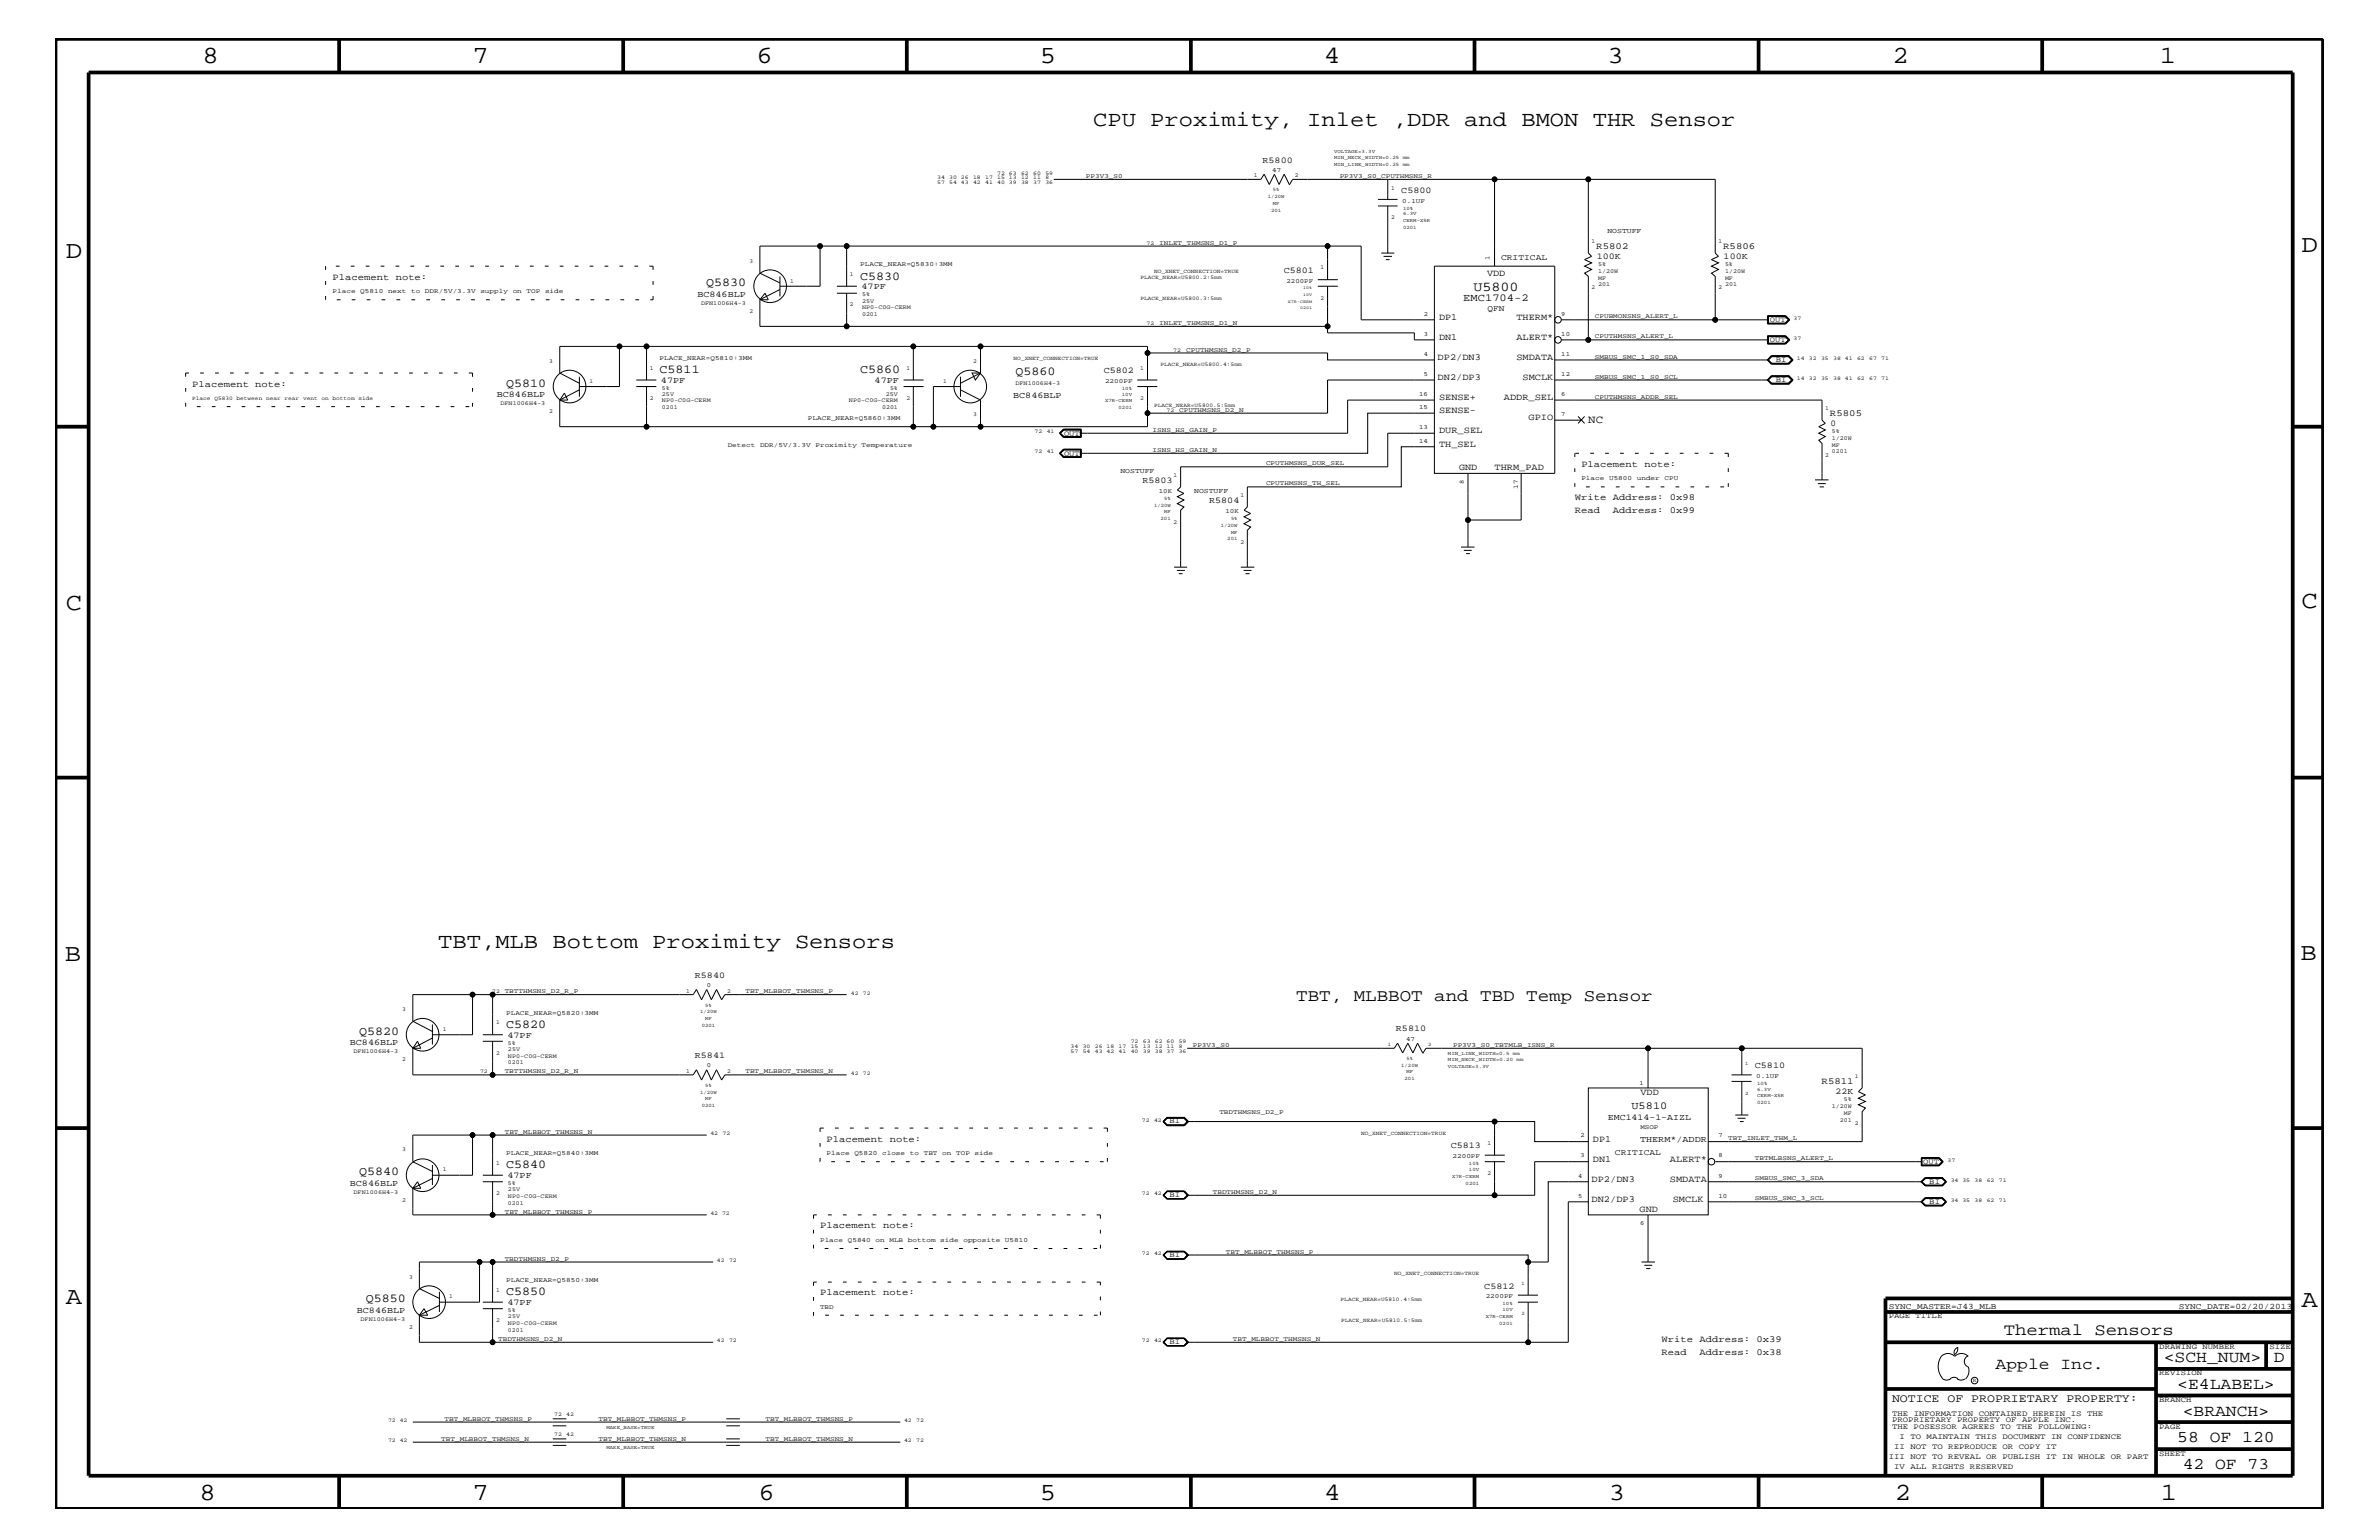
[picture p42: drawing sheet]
<svg xmlns="http://www.w3.org/2000/svg" width="432mm" height="279mm" viewBox="0 0 432 279" stroke-linecap="round" stroke-linejoin="round" font-family="sans-serif">
<defs><g id="words">
<g font-size="4.5">
<text x="36.7" y="11.5">8</text>
<text x="85.8" y="11.5">7</text>
<text x="137.3" y="11.5">6</text>
<text x="188.7" y="11.5">5</text>
<text x="240.3" y="11.5">4</text>
<text x="291.8" y="11.5">3</text>
<text x="343.5" y="11.5">2</text>
<text x="392" y="11.5">1</text>
<text x="11.9" y="46.8">D</text>
<text x="417.7" y="45.7">D</text>
<text x="11.9" y="110.6">C</text>
<text x="417.7" y="110.3">C</text>
<text x="11.8" y="174.3">B</text>
<text x="417.6" y="174.2">B</text>
<text x="11.9" y="236.7">A</text>
<text x="417.7" y="237.1">A</text>
<text x="36.2" y="272.1">8</text>
<text x="85.8" y="272.1">7</text>
<text x="137.7" y="272.1">6</text>
<text x="188.7" y="272.1">5</text>
<text x="240.4" y="272.1">4</text>
<text x="292" y="272.1">3</text>
<text x="343.9" y="272.1">2</text>
<text x="392.2" y="272.1">1</text>
</g>
<g font-size="3.9">
<text x="198.4" y="22.9">CPU Proximity, Inlet ,DDR and BMON THR Sensor</text>
<text x="79.5" y="172">TBT,MLB Bottom Proximity Sensors</text>
</g>
<text font-size="3.1" x="235.3" y="181.6">TBT, MLBBOT and TBD Temp Sensor</text>
<g font-size="3">
<text x="363.7" y="242.3">Thermal Sensors</text>
<text x="362.2" y="248.4">Apple Inc.</text>
<text x="392.7" y="247.1">&lt;SCH_NUM&gt;</text>
<text x="395.2" y="252">&lt;E4LABEL&gt;</text>
<text x="412.7" y="247.1">D</text>
<text x="396.2" y="256.8">&lt;BRANCH&gt;</text>
<text x="395.2" y="261.6">58 OF 120</text>
<text x="396.2" y="266.6">42 OF 73</text>
</g>
<text font-size="2.5" x="267.4" y="52.8">U5800</text>
<g font-size="2.2">
<text x="128.2" y="51.9">Q5830</text>
<text x="156.1" y="50.7">C5830</text>
<text x="91.9" y="70.1">Q5810</text>
<text x="119.7" y="67.7">C5811</text>
<text x="156.1" y="67.7">C5860</text>
<text x="184.3" y="68.1">Q5860</text>
<text x="65.2" y="187.7">Q5820</text>
<text x="91.9" y="186.5">C5820</text>
<text x="65.2" y="213.2">Q5840</text>
<text x="91.9" y="211.9">C5840</text>
<text x="66.4" y="236.2">Q5850</text>
<text x="91.9" y="235">C5850</text>
</g>
<text font-size="2.1" x="343.4" y="254.4">NOTICE OF PROPRIETARY PROPERTY:</text>
<text font-size="2" x="288.3" y="76.8">NC</text>
<g font-size="1.9">
<text x="265.6" y="54.6">EMC1704-2</text>
<text x="296.1" y="201.3">U5810</text>
</g>
<g font-size="1.7">
<text x="289.7" y="45.2">R5802</text>
<text x="312.8" y="45.2">R5806</text>
<text x="60.4" y="50.7">Placement note:</text>
<text x="269.9" y="50.2">VDD</text>
<text x="261.2" y="58">DP1</text>
<text x="275.3" y="58">THERM*</text>
<text x="260.9" y="65.3">DP2/DN3</text>
<text x="261.2" y="61.7">DN1</text>
<text x="275.3" y="61.7">ALERT*</text>
<text x="275.3" y="65.3">SMDATA</text>
<text x="34.9" y="70.1">Placement note:</text>
<text x="260.9" y="68.9">DN2/DP3</text>
<text x="276.4" y="68.9">SMCLK</text>
<text x="261.2" y="75">SENSE-</text>
<text x="261.2" y="72.6">SENSE+</text>
<text x="273" y="72.6">ADDR_SEL</text>
<text x="277.5" y="76.2">GPIO</text>
<text x="332.1" y="75.5">R5805</text>
<text x="261.2" y="78.6">DUR_SEL</text>
<text x="261.2" y="81.1">TH_SEL</text>
<text x="264.8" y="85.3">GND</text>
<text x="271.3" y="85.3">THRM_PAD</text>
<text x="287" y="84.7">Placement note:</text>
<text x="285.8" y="93.2">Read</text>
<text x="285.8" y="90.7">Write Address: 0x98</text>
<text x="292.7" y="93.2">Address: 0x99</text>
<text x="330.6" y="196.7">R5811</text>
<text x="297.8" y="198.7">VDD</text>
<text x="150" y="207.1">Placement note:</text>
<text x="289.1" y="207.1">DP1</text>
<text x="288.9" y="214.4">DP2/DN3</text>
<text x="289.1" y="210.8">DN1</text>
<text x="303.1" y="210.8">ALERT*</text>
<text x="303.1" y="214.4">SMDATA</text>
<text x="288.9" y="218">DN2/DP3</text>
<text x="297.6" y="219.8">GND</text>
<text x="303.6" y="218">SMCLK</text>
<text x="148.8" y="222.9">Placement note:</text>
<text x="148.8" y="235">Placement note:</text>
<text x="301.6" y="243.5">Write Address: 0x39</text>
<text x="301.6" y="245.9">Read</text>
<text x="308.5" y="245.9">Address: 0x38</text>
</g>
<g font-size="1.6">
<text x="229.2" y="29.5">R5800</text>
<text x="254.3" y="35">C5800</text>
<text x="289.8" y="47">100K</text>
<text x="312.8" y="47">100K</text>
<text x="126.6" y="53.9">BC846BLP</text>
<text x="156.4" y="52.5">47PF</text>
<text x="233" y="49.6">C5801</text>
<text x="120" y="69.5">47PF</text>
<text x="158.7" y="69.5">47PF</text>
<text x="200.3" y="67.7">C5802</text>
<text x="90.2" y="72.1">BC846BLP</text>
<text x="183.9" y="72.2">BC846BLP</text>
<text x="332.2" y="77.3">0</text>
<text x="207.3" y="87.6">R5803</text>
<text x="219.5" y="91.2">R5804</text>
<text x="126.1" y="177.4">R5840</text>
<text x="63.5" y="189.7">BC846BLP</text>
<text x="92.1" y="188.3">47PF</text>
<text x="126.1" y="192">R5841</text>
<text x="253.4" y="187.1">R5810</text>
<text x="318.5" y="193.7">C5810</text>
<text x="291.8" y="203.1">EMC1414-1-AIZL</text>
<text x="333.2" y="198.5">22K</text>
<text x="263.3" y="208.3">C5813</text>
<text x="297.7" y="207.1">THERM*/ADDR</text>
<text x="63.5" y="215.2">BC846BLP</text>
<text x="92.1" y="213.8">47PF</text>
<text x="269.4" y="233.8">C5812</text>
<text x="64.8" y="238.2">BC846BLP</text>
<text x="92.1" y="236.8">47PF</text>
</g>
<g font-size="1.5">
<text x="272.5" y="47.1">CRITICAL</text>
<text x="270" y="56.4">QFN</text>
<text x="293.1" y="209.6">CRITICAL</text>
<text x="342.8" y="237.4">SYNC_MASTER=J43_MLB</text>
<text x="395.5" y="237.4">SYNC_DATE=02/20/2013</text>
</g>
<g font-size="1.4">
<text x="321.2" y="58.4">OUT</text>
<text x="321.2" y="62">OUT</text>
<text x="322.3" y="65.6">BI</text>
<text x="322.3" y="69.3">BI</text>
<text x="193.1" y="79">OUT</text>
<text x="193.1" y="82.7">OUT</text>
<text x="212.3" y="203.8">BI</text>
<text x="349.1" y="211.1">OUT</text>
<text x="350.2" y="214.7">BI</text>
<text x="212.3" y="217.2">BI</text>
<text x="350.2" y="218.4">BI</text>
<text x="212.3" y="228.1">BI</text>
<text x="342.8" y="239.2">PAGE TITLE</text>
<text x="212.3" y="243.9">BI</text>
<text x="391.9" y="244.7">DRAWING NUMBER</text>
<text x="411.9" y="244.7">SIZE</text>
<text x="391.9" y="249.5">REVISION</text>
<text x="343.4" y="256.8">THE INFORMATION CONTAINED HEREIN IS THE</text>
<text x="391.9" y="254.4">BRANCH</text>
<text x="343.4" y="258">PROPRIETARY PROPERTY OF APPLE INC.</text>
<text x="343.4" y="259.3">THE POSESSOR AGREES TO THE FOLLOWING:</text>
<text x="343.8" y="262.9">II NOT TO REPRODUCE OR COPY IT</text>
<text x="344.8" y="261.1">I TO MAINTAIN THIS DOCUMENT IN CONFIDENCE</text>
<text x="391.9" y="259.3">PAGE</text>
<text x="342.8" y="264.7">III NOT TO REVEAL OR PUBLISH IT IN WHOLE OR PART</text>
<text x="343.8" y="266.6">IV ALL RIGHTS RESERVED</text>
<text x="391.9" y="264.1">SHEET</text>
</g>
<g font-size="1.3">
<text x="291.8" y="42.3">NOSTUFF</text>
<text x="203.4" y="85.9">NOSTUFF</text>
<text x="216.7" y="89.5">NOSTUFF</text>
</g>
<g font-size="1.2">
<text x="197.1" y="32.3">PP3V3_S0</text>
<text x="230.9" y="31.2">47</text>
<text x="243.2" y="32.3">PP3V3_S0_CPUTHMSNS_R</text>
<text x="254.5" y="36.8">0.1UF</text>
<text x="210.4" y="44.4">INLET_THMSNS_D1_P</text>
<text x="270.3" y="47.1" transform="rotate(-90 270.3 47.1)">1</text>
<text x="60.4" y="53.2">Place</text>
<text x="65.4" y="53.2">Q5810</text>
<text x="70.4" y="53.2">next</text>
<text x="74.6" y="53.2">to</text>
<text x="77.1" y="53.2">DDR/5V/3.3V supply</text>
<text x="93.1" y="53.2">on</text>
<text x="95.6" y="53.2">TOP</text>
<text x="98.9" y="53.2">side</text>
<text x="156.1" y="48.3">PLACE_NEAR=Q5830:3MM</text>
<text x="233.5" y="51.3">2200PF</text>
<text x="210.4" y="59">INLET_THMSNS_D1_N</text>
<text x="258.4" y="57.3">2</text>
<text x="283.4" y="57.3">9</text>
<text x="289.5" y="57.8">CPUBMONSNS_ALERT_L</text>
<text x="119.7" y="65.3">PLACE_NEAR=Q5810:3MM</text>
<text x="215.3" y="63.9">CPUTHMSNS_D2_P</text>
<text x="258.4" y="64.5">4</text>
<text x="258.4" y="60.9">3</text>
<text x="283.4" y="64.5">11</text>
<text x="283.4" y="60.9">10</text>
<text x="289.5" y="61.4">CPUTHMSNS_ALERT_L</text>
<text x="289.5" y="65.1">SMBUS_SMC_1_S0_SDA</text>
<text x="200.6" y="69.5">2200PF</text>
<text x="257.6" y="71.8">16</text>
<text x="258.4" y="68.2">5</text>
<text x="283.4" y="68.2">12</text>
<text x="283.4" y="71.8">6</text>
<text x="289.5" y="68.7">SMBUS_SMC_1_S0_SCL</text>
<text x="146.6" y="76.2">PLACE_NEAR=Q5860:3MM</text>
<text x="214" y="74.7">CPUTHMSNS_D2_N</text>
<text x="257.6" y="74.3">15</text>
<text x="257.6" y="77.9">13</text>
<text x="283.4" y="75.5">7</text>
<text x="289.5" y="72.3">CPUTHMSNS_ADDR_SEL</text>
<text x="132.1" y="81.1">Detect</text>
<text x="137.9" y="81.1">DDR/5V/3.3V Proximity</text>
<text x="156.4" y="81.1">Temperature</text>
<text x="209.2" y="82">ISNS_HS_GAIN_N</text>
<text x="209.2" y="78.3">ISNS_HS_GAIN_P</text>
<text x="257.6" y="80.3">14</text>
<text x="210.3" y="89.4">10K</text>
<text x="229.8" y="88.1">CPUTHMSNS_TH_SEL</text>
<text x="229.8" y="84.4">CPUTHMSNS_DUR_SEL</text>
<text x="265.7" y="87.8" transform="rotate(-90 265.7 87.8)">8</text>
<text x="275.5" y="88.7" transform="rotate(-90 275.5 88.7)">17</text>
<text x="287" y="87.1">Place</text>
<text x="292.1" y="87.1">U5800</text>
<text x="297.1" y="87.1">under</text>
<text x="302.1" y="87.1">CPU</text>
<text x="222.4" y="93.1">10K</text>
<text x="128.3" y="179.1">0</text>
<text x="91.6" y="180.2">TBTTHMSNS_D2_R_P</text>
<text x="91.9" y="184.1">PLACE_NEAR=Q5820:3MM</text>
<text x="135.3" y="180.2">TBT_MLBBOT_THMSNS_P</text>
<text x="216.5" y="189.9">PP3V3_S0</text>
<text x="255.2" y="188.8">47</text>
<text x="263.7" y="189.9">PP3V3_S0_TBTMLB_ISNS_R</text>
<text x="91.6" y="194.8">TBTTHMSNS_D2_R_N</text>
<text x="128.3" y="193.7">0</text>
<text x="135.3" y="194.8">TBT_MLBBOT_THMSNS_N</text>
<text x="297.6" y="196.8">1</text>
<text x="318.8" y="195.6">0.1UF</text>
<text x="221.3" y="202">TBDTHMSNS_D2_P</text>
<text x="91.6" y="205.7">TBT_MLBBOT_THMSNS_N</text>
<text x="91.9" y="209.6">PLACE_NEAR=Q5840:3MM</text>
<text x="150" y="209.6">Place</text>
<text x="155.1" y="209.6">Q5820</text>
<text x="160.1" y="209.6">close</text>
<text x="165.1" y="209.6">to</text>
<text x="167.7" y="209.6">TBT</text>
<text x="171" y="209.6">on</text>
<text x="173.5" y="209.6">TOP</text>
<text x="176.9" y="209.6">side</text>
<text x="286.9" y="206.4">2</text>
<text x="297.7" y="204.9">MSOP</text>
<text x="311.9" y="206.4">7</text>
<text x="313.7" y="206.9">TBT_INLET_THM_L</text>
<text x="263.7" y="210.2">2200PF</text>
<text x="286.4" y="213.6">4</text>
<text x="286.9" y="210">3</text>
<text x="311.9" y="213.6">9</text>
<text x="311.9" y="210">8</text>
<text x="318.5" y="214.2">SMBUS_SMC_3_SDA</text>
<text x="318.5" y="210.5">TBTMLBSNS_ALERT_L</text>
<text x="91.6" y="220.2">TBT_MLBBOT_THMSNS_P</text>
<text x="220.1" y="216.6">TBDTHMSNS_D2_N</text>
<text x="286.4" y="217.3">5</text>
<text x="311.9" y="217.3">10</text>
<text x="318.5" y="217.8">SMBUS_SMC_3_SCL</text>
<text x="148.8" y="225.3">Place</text>
<text x="153.9" y="225.3">Q5840</text>
<text x="158.9" y="225.3">on</text>
<text x="161.4" y="225.3">MLB</text>
<text x="164.8" y="225.3">bottom</text>
<text x="170.7" y="225.3">side</text>
<text x="174.9" y="225.3">opposite</text>
<text x="182.4" y="225.3">U5810</text>
<text x="222.5" y="227.5">TBT_MLBBOT_THMSNS_P</text>
<text x="297.7" y="222.3">6</text>
<text x="91.6" y="228.7">TBDTHMSNS_D2_P</text>
<text x="91.9" y="232.6">PLACE_NEAR=Q5850:3MM</text>
<text x="148.8" y="237.4">TBD</text>
<text x="269.7" y="235.6">2200PF</text>
<text x="90.4" y="243.3">TBDTHMSNS_D2_N</text>
<text x="223.8" y="243.3">TBT_MLBBOT_THMSNS_N</text>
<text x="80.7" y="257.8">TBT_MLBBOT_THMSNS_P</text>
<text x="108.6" y="257.8">TBT_MLBBOT_THMSNS_P</text>
<text x="138.9" y="257.8">TBT_MLBBOT_THMSNS_P</text>
<text x="80.1" y="261.4">TBT_MLBBOT_THMSNS_N</text>
<text x="108.6" y="261.4">TBT_MLBBOT_THMSNS_N</text>
<text x="138.9" y="261.4">TBT_MLBBOT_THMSNS_N</text>
</g>
<g font-size="1.1">
<text x="227.6" y="32.2">1</text>
<text x="235" y="32.2">2</text>
<text x="252.5" y="34.4">1</text>
<text x="252.5" y="39.8">2</text>
<text x="136.1" y="47.7">3</text>
<text x="288.9" y="44.1">1</text>
<text x="311.9" y="44.1">1</text>
<text x="143.4" y="51.3">1</text>
<text x="154.3" y="50.2">1</text>
<text x="156.5" y="53.8">5%</text>
<text x="239.7" y="48.9">1</text>
<text x="288.9" y="52.5">2</text>
<text x="290.1" y="50.7">MF</text>
<text x="290.1" y="49.6">1/20W</text>
<text x="290.1" y="51.9">201</text>
<text x="290.1" y="48.3">5%</text>
<text x="311.9" y="52.5">2</text>
<text x="313.1" y="50.7">MF</text>
<text x="313.1" y="49.6">1/20W</text>
<text x="313.1" y="51.9">201</text>
<text x="313.1" y="48.3">5%</text>
<text x="127.3" y="55.3">DFN1006H4-3</text>
<text x="136.1" y="56.8">2</text>
<text x="154.3" y="55.6">2</text>
<text x="156.5" y="54.9">25V</text>
<text x="156.5" y="56.1">NP0-C0G-CERM</text>
<text x="156.5" y="57.3">0201</text>
<text x="239.7" y="54.4">2</text>
<text x="99.7" y="65.9">3</text>
<text x="176.6" y="65.9">2</text>
<text x="107" y="69.5">1</text>
<text x="117.9" y="67.1">1</text>
<text x="120.1" y="71.8">25V</text>
<text x="120.1" y="70.7">5%</text>
<text x="160.8" y="71.8">25V</text>
<text x="161.5" y="70.7">5%</text>
<text x="164.5" y="67.1">1</text>
<text x="171.2" y="69.5">1</text>
<text x="184.3" y="69.8">DFN1006H4-3</text>
<text x="206.9" y="67.1">1</text>
<text x="90.8" y="73.5">DFN1006H4-3</text>
<text x="99.7" y="75">2</text>
<text x="117.9" y="72.6">2</text>
<text x="120.1" y="73">NP0-C0G-CERM</text>
<text x="120.1" y="74.3">0201</text>
<text x="154.1" y="73">NP0-C0G-CERM</text>
<text x="160.1" y="74.3">0201</text>
<text x="164.5" y="72.6">2</text>
<text x="176.6" y="75.6">3</text>
<text x="206.9" y="72.6">2</text>
<text x="331.3" y="74.4">1</text>
<text x="331.3" y="82.8">2</text>
<text x="332.5" y="81.1">MF</text>
<text x="332.5" y="79.9">1/20W</text>
<text x="332.5" y="82.2">0201</text>
<text x="332.5" y="78.6">5%</text>
<text x="213" y="86.5">1</text>
<text x="213" y="95">2</text>
<text x="225.1" y="90.1">1</text>
<text x="225.1" y="98.7">2</text>
<text x="73" y="183.5">3</text>
<text x="90.1" y="185.9">1</text>
<text x="124.5" y="180.1">1</text>
<text x="132" y="180.1">2</text>
<text x="64.2" y="191.1">DFN1006H4-3</text>
<text x="80.3" y="187.1">1</text>
<text x="90.1" y="191.4">2</text>
<text x="92.2" y="190.6">25V</text>
<text x="92.2" y="191.9">NP0-C0G-CERM</text>
<text x="92.2" y="189.5">5%</text>
<text x="73" y="192.6">2</text>
<text x="92.2" y="193.1">0201</text>
<text x="124.5" y="194.7">1</text>
<text x="132" y="194.7">2</text>
<text x="336.6" y="195.6">1</text>
<text x="332.5" y="201">1/20W</text>
<text x="333.9" y="203.5">201</text>
<text x="334.7" y="202.3">MF</text>
<text x="334.7" y="199.8">5%</text>
<text x="73" y="208.9">3</text>
<text x="270" y="207.7">1</text>
<text x="336.6" y="204.1">2</text>
<text x="80.3" y="212.5">1</text>
<text x="90.1" y="211.4">1</text>
<text x="92.2" y="215">5%</text>
<text x="270" y="213.2">2</text>
<text x="64.2" y="216.6">DFN1006H4-3</text>
<text x="73" y="218">2</text>
<text x="90.1" y="216.9">2</text>
<text x="92.2" y="216.1">25V</text>
<text x="92.2" y="217.3">NP0-C0G-CERM</text>
<text x="92.2" y="218.6">0201</text>
<text x="74.3" y="232">3</text>
<text x="65.4" y="239.6">DFN1006H4-3</text>
<text x="81.5" y="235.6">1</text>
<text x="90.1" y="239.9">2</text>
<text x="90.1" y="234.4">1</text>
<text x="92.2" y="239.1">25V</text>
<text x="92.2" y="238">5%</text>
<text x="74.3" y="241.1">2</text>
<text x="92.2" y="240.3">NP0-C0G-CERM</text>
<text x="92.2" y="241.6">0201</text>
</g>
<g font-size="1">
<text x="170.1" y="33.4">57</text>
<text x="170.1" y="32.5">34</text>
<text x="172.3" y="33.4">54 43</text>
<text x="172.3" y="32.5">30 26</text>
<text x="176.6" y="33.4">42</text>
<text x="176.6" y="32.5">18</text>
<text x="178.8" y="33.4">41</text>
<text x="178.8" y="32.5">17</text>
<text x="181" y="31.7">72 63</text>
<text x="181" y="32.5">15 13</text>
<text x="181" y="33.4">40 39</text>
<text x="185.3" y="31.7">62</text>
<text x="185.3" y="32.5">12</text>
<text x="185.3" y="33.4">38</text>
<text x="187.5" y="33.4">37</text>
<text x="187.5" y="31.7">60</text>
<text x="187.5" y="32.5">11</text>
<text x="189.7" y="31.7">59</text>
<text x="189.7" y="33.4">36</text>
<text x="189.7" y="32.5">8</text>
<text x="208.1" y="44.4">72</text>
<text x="207" y="50.6">PLACE_NEAR=U5800.2:5mm</text>
<text x="209.5" y="49.6">NO_XNET_CONNECTION=TRUE</text>
<text x="207" y="54.4">PLACE_NEAR=U5800.3:5mm</text>
<text x="208.1" y="59">72</text>
<text x="325.5" y="58">37</text>
<text x="184" y="65.3">NO_XNET_CONNECTION=TRUE</text>
<text x="212.9" y="63.9">72</text>
<text x="325.5" y="61.7">37</text>
<text x="326.1" y="65.3">14</text>
<text x="328.3" y="65.3">32</text>
<text x="330.5" y="65.3">35</text>
<text x="332.7" y="65.3">38 41</text>
<text x="337.1" y="65.3">62</text>
<text x="339.3" y="65.3">67</text>
<text x="341.5" y="65.3">71</text>
<text x="210.7" y="66.3">PLACE_NEAR=U5800.4:5mm</text>
<text x="326.1" y="68.9">14</text>
<text x="328.3" y="68.9">32</text>
<text x="330.5" y="68.9">35</text>
<text x="332.7" y="68.9">38 41</text>
<text x="337.1" y="68.9">62</text>
<text x="339.3" y="68.9">67</text>
<text x="341.5" y="68.9">71</text>
<text x="34.9" y="72.6">Place Q5830 between near rear vent on bottom side</text>
<text x="209.5" y="73.8">PLACE_NEAR=U5800.5:5mm</text>
<text x="211.8" y="74.7">72</text>
<text x="187.8" y="78.6">72</text>
<text x="187.8" y="82.2">72</text>
<text x="190" y="78.6">41</text>
<text x="190" y="82.2">41</text>
<text x="89.3" y="180.2">72</text>
<text x="154.4" y="180.5">42</text>
<text x="156.6" y="180.5">72</text>
<text x="194.3" y="190.2">34</text>
<text x="194.3" y="191">57</text>
<text x="196.5" y="190.2">30</text>
<text x="196.5" y="191">54</text>
<text x="198.7" y="190.2">26 18</text>
<text x="198.7" y="191">43 42</text>
<text x="203" y="190.2">17</text>
<text x="203" y="191">41</text>
<text x="205.2" y="190.2">15</text>
<text x="205.2" y="191">40</text>
<text x="205.2" y="189.3">72</text>
<text x="207.4" y="190.2">13</text>
<text x="207.4" y="191">39</text>
<text x="207.4" y="189.3">63</text>
<text x="209.6" y="190.2">12 11</text>
<text x="209.6" y="191">38 37</text>
<text x="209.6" y="189.3">62 60</text>
<text x="214" y="190.2">8</text>
<text x="214" y="191">36</text>
<text x="214" y="189.3">59</text>
<text x="87.1" y="194.8">72</text>
<text x="154.4" y="195">42</text>
<text x="156.6" y="195">72</text>
<text x="207.3" y="203.5">72</text>
<text x="209.5" y="203.5">42</text>
<text x="128.9" y="205.9">42</text>
<text x="131.1" y="205.9">72</text>
<text x="247.1" y="205.9">NO_XNET_CONNECTION=TRUE</text>
<text x="353.5" y="210.8">37</text>
<text x="354.1" y="214.4">34 35</text>
<text x="358.4" y="214.4">38</text>
<text x="360.6" y="214.4">62</text>
<text x="362.8" y="214.4">71</text>
<text x="128.9" y="220.4">42 72</text>
<text x="207.3" y="216.9">72</text>
<text x="209.5" y="216.9">42</text>
<text x="354.1" y="218">34 35</text>
<text x="358.4" y="218">38</text>
<text x="360.6" y="218">62</text>
<text x="362.8" y="218">71</text>
<text x="207.3" y="227.7">72</text>
<text x="209.5" y="227.7">42</text>
<text x="130.1" y="229">42</text>
<text x="132.3" y="229">72</text>
<text x="253.1" y="231.3">NO_XNET_CONNECTION=TRUE</text>
<text x="243.3" y="236">PLACE_NEAR=U5810.4:5mm</text>
<text x="243.4" y="239.9">PLACE_NEAR=U5810.5:5mm</text>
<text x="130.1" y="243.5">42</text>
<text x="132.3" y="243.5">72</text>
<text x="207.3" y="243.5">72</text>
<text x="209.5" y="243.5">42</text>
<text x="358.1" y="250.7">R</text>
<text x="100.6" y="256.9">72</text>
<text x="102.8" y="256.9">42</text>
<text x="70.4" y="261.6">72 42</text>
<text x="70.4" y="258">72 42</text>
<text x="100.6" y="260.5">72</text>
<text x="102.8" y="260.5">42</text>
<text x="164.1" y="261.6">42</text>
<text x="164.1" y="258">42</text>
<text x="166.3" y="261.6">72</text>
<text x="166.3" y="258">72</text>
</g>
<g font-size=".9">
<text x="242.1" y="27.7">VOLTAGE=3.3V</text>
<text x="242.1" y="28.9">MIN_NECK_WIDTH=0.25 mm</text>
<text x="230.1" y="35.9">1/20W</text>
<text x="231.1" y="34.7">5%</text>
<text x="242.1" y="30.2">MIN_LINE_WIDTH=0.25 mm</text>
<text x="230.7" y="38.4">201</text>
<text x="231.1" y="37.2">MF</text>
<text x="254.7" y="38">10%</text>
<text x="254.7" y="39.1">6.3V</text>
<text x="254.7" y="40.3">CERM-X5R</text>
<text x="254.7" y="41.5">0201</text>
<text x="203.6" y="70.7">10%</text>
<text x="203.6" y="71.8">10V</text>
<text x="200.6" y="73">X7R-CERM</text>
<text x="203" y="74.3">0201</text>
<text x="209.5" y="92">1/20W</text>
<text x="210.7" y="94.3">201</text>
<text x="211.3" y="93.2">MF</text>
<text x="211.3" y="90.7">5%</text>
<text x="221.6" y="95.6">1/20W</text>
<text x="223.4" y="94.3">5%</text>
<text x="222.8" y="98">201</text>
<text x="223.4" y="96.8">MF</text>
<text x="127.1" y="183.8">1/20W</text>
<text x="128" y="185">MF</text>
<text x="128" y="182.7">5%</text>
<text x="127.4" y="186.3">0201</text>
<text x="251.9" y="189.8">1</text>
<text x="259.2" y="189.8">2</text>
<text x="262.8" y="191.4">MIN_LINE_WIDTH=0.5 mm</text>
<text x="128" y="197.2">5%</text>
<text x="254.3" y="193.6">1/20W</text>
<text x="254.9" y="195.9">201</text>
<text x="255.3" y="194.8">MF</text>
<text x="255.3" y="192.3">5%</text>
<text x="262.8" y="192.6">MIN_NECK_WIDTH=0.20 mm</text>
<text x="262.8" y="193.7">VOLTAGE=3.3V</text>
<text x="316.7" y="193.2">1</text>
<text x="318.9" y="196.8">10%</text>
<text x="318.9" y="197.9">6.3V</text>
<text x="127.1" y="198.4">1/20W</text>
<text x="127.4" y="200.9">0201</text>
<text x="128" y="199.6">MF</text>
<text x="316.7" y="198.7">2</text>
<text x="318.9" y="200.3">0201</text>
<text x="318.9" y="199.1">CERM-X5R</text>
<text x="263.6" y="213.6">X7R-CERM</text>
<text x="266" y="214.9">0201</text>
<text x="266.6" y="211.4">10%</text>
<text x="266.6" y="212.5">10V</text>
<text x="276.2" y="233.2">1</text>
<text x="269.7" y="239.1">X7R-CERM</text>
<text x="272.7" y="236.8">10%</text>
<text x="272.7" y="237.9">10V</text>
<text x="276.2" y="238.6">2</text>
<text x="272.1" y="240.3">0201</text>
<text x="110.1" y="262.9">MAKE_BASE=TRUE</text>
<text x="110.1" y="259.3">MAKE_BASE=TRUE</text>
</g>
<g font-size=".8">
<text x="236.6" y="52.5">10%</text>
<text x="236.6" y="53.6">10V</text>
<text x="233.8" y="54.9">X7R-CERM</text>
<text x="236" y="56.1">0201</text>
</g>
</g></defs>
<g fill="none" stroke="#000" stroke-width=".18">
<path d="M191.3 32.5h37.6l.5-.9 1 1.9 .9-1.9 .9 1.9 .9-1.9 .9 1.9M250.1 37.4h3.6M250.1 36.2h3.6M251.9 32.5v3.7M251.9 37.4v8.5M271.3 32.5h-36.7l-.6 1.1M288.3 32.5v13.4l.6 .6-1.3 .6 1.3 .6-1.3 .6 1.3 .6-1.3 .7 .7 .6v11.5h32.7M288.3 32.5h23v13.4l.6 .6-1.3 .6 1.3 .6-1.3 .6 1.3 .6-1.3 .7 .7 .6v7.8h9.7M288.3 32.5h-17v15.8M141.6 52.5l-3.7 1.9h1.5l-.5-1.2-1 1.2v4.8h15.8M141.6 51.3l-3.7-1.7v-5h10.9v7.3h-7.2M141.6 50.2v3.6"/>
<path d="M148.8 44.6h4.9M151.9 51.9h3.6M151.9 53.2h3.6M153.7 53.2v6h87.3M239.2 51.9h3.6M239.2 50.7h3.6M241 50.7v-6.1h-87.3v7.3M241 44.6h6.1v13.4h13.3M241 51.9v8.5h15.7v1.3h3.7M250.7 45.9h2.4M251.1 46.5h1.5M251.5 47.1h.7"/>
<path d="M260.4 48.3h21.8v37.6h-21.8zM283.4 58h27.9M320.8 57.3h3.3l.8 .7-.8 .8h-3.3zM321 57.4h3l.6 .6-.6 .6h-3M321 57.3v1.4M324 57.3h-3.1v1.4h3.1M324 57.3l.8 .7-.8 .7M324 57.3l.7 .7-.7 .7M105.2 70.7l-3.6 1.9h1.4l-.6-1.3-.8 1.3v4.8h15.7M105.2 68.4v3.6M112.4 62.9h-10.8v4.8l3.6 1.8M115.5 70.1h3.6"/>
<path d="M115.5 68.9h3.6M117.3 62.9h-4.9v7.2h-7.2M117.3 70.1v7.3h48.5v-7.3M164 70.1h3.6M164 68.9h3.6M165.8 62.9h-48.5v6M165.8 77.4h3.6M174.3 70.1h-4.9v7.3h8.6v-4.8l-3.7-1.9M174.3 68.4v3.6M178 62.9v4.8l-1 1.2-.6-1.2h1.6l-3.7 1.8M178 62.9h30.3v1.1h32.7v1.3h19.4M178 62.9h-12.2v6"/>
<path d="M192.3 78.6l.7-.8h3.3v1.6h-3.3zM193 79.4l-.6-.8 .6-.7h3.2v1.5M193.1 78l-.7 .6 .7 .6h3v-1.2M196.2 78h-3.2l-.6 .6 .6 .7h3.2M206.4 70.1h3.7M206.4 68.9h3.7M208.3 64v4.9M208.3 70.1v7.3h-30.3M260.4 78.6h-8.5v6.1h-37.6v3.6l-.6 .6 1.2 .6-1.2 .6 1.2 .6-1.2 .7 1.2 .6-.6 .6v10.3M260.4 75h-12.2v7.2h-52.1M260.4 72.6h-15.8v6h-48.5M260.4 68.9h-19.4v6.1h-32.7"/>
<path d="M282.2 72.6h48.5v3.6l.6 .6-1.2 .6 1.2 .6-1.2 .6 1.2 .6-1.2 .7 .6 .6v6.6M282.2 68.9h38.8M282.2 65.3h38.8M282.2 76.2h4.8M283.4 61.7h4.9M286.4 75.6l1.2 1.2M287.6 75.6l-1.2 1.2M320.8 65.3l.8-.8h3.1l.7 .8-.7 .7h-3.1zM320.8 68.9l.8-.7h3.1l.7 .7-.7 .7h-3.1zM320.8 60.9h3.3l.8 .8-.8 .7h-3.3zM320.9 65.3l.7-.7h3l.7 .7-.7 .7h-3zM320.9 68.9l.7-.6h3l.7 .6-.7 .6h-3z"/>
<path d="M321 68.9l.6-.5h3l.6 .5-.6 .6h-3zM321 61v1.3M321 61.1h3l.6 .6-.6 .6h-3M321.5 64.5h3.2l.8 .8-.8 .8h-3.2l-.7-.8zM321.5 68.2h3.2l.8 .7-.8 .8h-3.2l-.7-.8zM321.6 64.7h3l.6 .6-.6 .6h-3l-.6-.6zM324 61h-3.1v1.3h3.1M324 61l.8 .7-.8 .6M324 61l.7 .7-.7 .6M192.3 82.2l.7-.7h3.3v1.5h-3.3zM192.4 82.2l.7-.6h3v1.2h-3zM193 81.6h3.2v1.4"/>
<path d="M193 81.6l-.6 .6 .6 .8M193 81.6l-.6 .6 .6 .7h3.2M260.4 81.1h-6.1v7.2h-27.9v3.7l-.6 .6 1.2 .6-1.2 .6 1.2 .5-1.2 .7 1.2 .6-.6 .6v6.7M265.2 99.3h2.4M265.7 99.9h1.4M266.4 85.9v13.4M276.1 85.9v8.4h-9.7M329.4 87.1h2.5M329.9 87.7h1.5M330.3 88.3h.7M213.1 102.9h2.4M213.6 103.5h1.5"/>
<path d="M214 104.1h.6M225.2 102.9h2.5M225.7 103.5h1.5M226.1 104.1h.7M266.1 100.4h.7M78.5 188.3l-3.6 1.9h1.5l-.6-1.3-.9 1.3v4.8h14.5M78.5 185.9v3.6M85.8 180.5h-10.9v4.8l3.6 1.8M87.6 187.7h3.7M87.6 188.9h3.7M89.4 188.9v6.1h36.4l.6-.9 .9 1.8 1-1.8 .8 1.8 .9-1.8 1 1.8 .6-.9h22.1M89.4 180.5h-3.6v7.2h-7.3"/>
<path d="M153.7 180.5h-22.1l-.6 .9-1-1.9-.9 1.9-.8-1.9-1 1.9-.9-1.9-.6 1h-36.4v7.2M215.5 190.2h37.6l.6-.9 .9 1.7 .9-1.7 1 1.7 .8-1.7 .9 1.7M288.3 197.4h21.7v23h-21.7zM299.1 190.2h-40.3l-.6 .9M314.3 195h3.6M314.3 196.2h3.6M316.1 190.2h21.9v7.2l-.7 .7 1.3 .6-1.3 .5 1.3 .6-1.3 .6 1.3 .6-.6 .7v5.4h-28M316.1 190.2h-17v7.2M316.1 190.2v4.8M316.1 196.2v6.1M78.5 213.8l-3.6 1.8h1.5l-.6-1.2-.9 1.2v4.8h14.5M78.5 211.4v3.6"/>
<path d="M85.8 205.9h-10.9v4.9l3.6 1.7M87.6 213.2h3.7M87.6 214.4h3.7M89.4 205.9h-3.6v7.3h-7.3M89.4 214.4v6h38.9M128.3 205.9h-38.9v7.3M211.2 216.9l.6 .6h3.2M211.8 216.2h3.1l.6 .7-.6 .6h-3.1l-.6-.6zM211.8 216.2h3.2l.6 .7-.6 .6h-3.2l-.6-.6zM211.8 202.9h3.1l.6 .6-.6 .6h-3.1l-.6-.6zM211.8 202.7h3.2l.7 .8-.7 .7h-3.2l-.7-.7zM215 216.1h-3.2l-.6 .8"/>
<path d="M215 216.1h-3.2l-.7 .8 .7 .6h3.2M215 216.1l.7 .8-.7 .6M215 216.1l.6 .8-.6 .6M215 202.8h-3.2l-.6 .7 .6 .7h3.2M215 202.8l.6 .7-.6 .7M215.5 203.5h55.8v6.1M269.5 210.8h3.6M269.5 209.6h3.6M271.3 203.5h7.3v3.6h9.7M271.3 210.8v6.1M288.3 214.4h-7.3v14.6h-3.6v-1.3h-61.9M288.3 218h-3.7v25.5h-7.2"/>
<path d="M288.3 210.8h-9.7v6.1h-63.1M310 214.4h38.8M310 218h38.8M311.3 210.8h37.5M315 202.3h2.3M315.4 202.9h1.4M315.8 203.5h.7M348.7 210h3.3l.7 .8-.7 .7h-3.3zM348.7 211.4h3.3M348.7 210.1h3.3M348.8 214.4l.7-.6h3l.6 .6-.6 .6h-3zM348.8 218l.7-.5h3l.6 .5-.6 .6h-3z"/>
<path d="M348.8 210.2h3.1l.6 .6-.6 .6h-3.1M348.8 210.1v1.3M349.4 213.7h3.2l.5 .7M349.4 213.7h3.2l.6 .7-.6 .7h-3.2M349.4 213.6h3.2l.7 .8-.7 .8h-3.2l-.7-.8zM349.4 213.7l-.7 .7 .7 .7M349.4 213.7l-.6 .7 .6 .7M349.4 217.4h3.2l.5 .6M349.4 217.4h3.2l.6 .6-.6 .7h-3.2M349.4 217.3h3.2l.7 .7-.7 .8h-3.2l-.7-.8zM349.4 217.4l-.7 .6 .7 .7M349.4 217.4l-.6 .6 .6 .7"/>
<path d="M352 210.1l.6 .7-.6 .6M353.1 214.4l-.5 .7h-3.2M353.1 218l-.5 .7h-3.2M79.8 236.8l-3.7 1.8h1.5l-.6-1.2-.9 1.2v4.9h13.3M79.8 234.4v3.6M87 229h-10.9v4.8l3.7 1.8M87.6 236.2h3.7M87.6 237.4h3.7M89.4 229h-2.4v7.2h-7.2M89.4 237.4v6.1h40.1M129.5 229h-40.1v7.2M211.2 227.7l.6-.6h3.2l.6 .6-.6 .7h-3.2z"/>
<path d="M211.2 227.7l.6 .8h3.2M211.8 227.1h3.1l.6 .6-.6 .7h-3.1l-.6-.7zM215 227h-3.2l-.6 .7M215 227h-3.2l-.7 .7 .7 .8h3.2M215 227l.7 .7-.7 .8M215 227l.6 .7-.6 .8M275.5 236.2h3.6M275.5 235h3.6M277.4 236.2v7.3h-61.9M277.4 229v6M297.9 229h2.5M298.5 229.6h1.4"/>
<path d="M298.8 230.2h.8M299.1 220.4v8.6M74.9 258h88.5M100.3 257.4h2.5M100.3 258.7h2.5M131.8 257.4h2.5M131.8 258.7h2.5M211.2 243.5l.6 .7h3.2M211.8 242.9h3.1l.6 .6-.6 .6h-3.1l-.6-.6zM211.8 242.9h3.2l.6 .6-.6 .6h-3.2l-.6-.6zM215 242.8h-3.2l-.6 .7M215 242.8h-3.2l-.7 .7 .7 .7h3.2"/>
<path d="M215 242.8l.7 .7-.7 .7M215 242.8l.6 .7-.6 .7M352.3 246.1a1.72 1.72 0 0 1 2.5 0 1.69 1.69 0 0 1 2.4 0M352.4 246a3.2 3.2 0 0 0 .4 4.3l.8 .1 .4-.2M354 250.2l.7-.3 .7 .3M355.2 250.2l.7 .2 .7-.2M355.3 244.4v.3a1.18 1.18 0 0 1-.6 1.1M355.4 244.4a.99 .99 0 0 0-.6 1.4M357.2 246a1.04 1.04 0 0 0-.7 1 1.04 1.04 0 0 0 .7 1M357.3 248l.1 .7a2.11 2.11 0 0 1-.6 1.5M74.9 261.6h88.5M100.3 261.1h2.5"/>
<path d="M100.3 262.2h2.5M131.8 261.1h2.5M131.8 262.2h2.5"/>
<circle cx="271.3" cy="32.5" r=".42"/>
<circle cx="288.3" cy="32.5" r=".42"/>
<circle cx="139.8" cy="51.9" r="2.96"/>
<circle cx="148.8" cy="44.6" r=".42"/>
<circle cx="153.7" cy="59.2" r=".42"/>
<circle cx="153.7" cy="44.6" r=".42"/>
<circle cx="241" cy="44.6" r=".42"/>
<circle cx="241" cy="59.2" r=".42"/>
<circle cx="282.8" cy="58" r=".59"/>
<circle cx="311.3" cy="58" r=".42"/>
<circle cx="103.4" cy="70.1" r="2.96"/>
<circle cx="112.4" cy="62.9" r=".42"/>
<circle cx="117.3" cy="77.4" r=".42"/>
<circle cx="117.3" cy="62.9" r=".42"/>
<circle cx="165.8" cy="77.4" r=".42"/>
<circle cx="165.8" cy="62.9" r=".42"/>
<circle cx="169.4" cy="77.4" r=".42"/>
<circle cx="176.1" cy="70.1" r="2.96"/>
<circle cx="178" cy="62.9" r=".42"/>
<circle cx="178" cy="77.4" r=".42"/>
<circle cx="208.3" cy="75" r=".42"/>
<circle cx="208.3" cy="64" r=".42"/>
<circle cx="282.8" cy="61.7" r=".59"/>
<circle cx="288.3" cy="61.7" r=".42"/>
<circle cx="266.4" cy="94.3" r=".42"/>
<circle cx="76.7" cy="187.7" r="2.96"/>
<circle cx="85.8" cy="180.5" r=".42"/>
<circle cx="89.4" cy="180.5" r=".42"/>
<circle cx="89.4" cy="195" r=".42"/>
<circle cx="299.1" cy="190.2" r=".42"/>
<circle cx="316.1" cy="190.2" r=".42"/>
<circle cx="76.7" cy="213.2" r="2.96"/>
<circle cx="85.8" cy="205.9" r=".42"/>
<circle cx="89.4" cy="205.9" r=".42"/>
<circle cx="271.3" cy="216.9" r=".42"/>
<circle cx="271.3" cy="203.5" r=".42"/>
<circle cx="310.6" cy="210.8" r=".59"/>
<circle cx="77.9" cy="236.2" r="2.96"/>
<circle cx="87" cy="229" r=".42"/>
<circle cx="89.4" cy="229" r=".42"/>
<circle cx="89.4" cy="220.4" r=".42"/>
<circle cx="277.4" cy="229" r=".42"/>
<circle cx="89.4" cy="243.5" r=".42"/>
<circle cx="277.4" cy="243.5" r=".42"/>
<circle cx="358.4" cy="250.5" r=".59"/>
</g>
<g fill="none" stroke="#000" stroke-width=".68" stroke-linecap="butt">
<path d="M10.1 7.1h411.5v266.7h-411.5zM16.1 13.2h400v254.5h-400zM61.6 7.1v6.1M113.1 7.1v6.1M164.6 7.1v6.1M216.2 7.1v6.1M267.6 7.1v6.1M319.2 7.1v6.1M370.7 7.1v6.1M10.1 77.4h6M416.1 77.4h5.5M10.1 141.1h6"/>
<path d="M416.1 141.1h5.5M10.1 204.7h6M416.1 204.7h5.5M342.2 238h73.9M416.1 235.6h-73.9v32.1M342.2 243.5h73.9M342.2 252h49.1M391.3 248.4h24.8M391.3 243.5v24.2M391.3 258h24.8M391.3 253.2h24.8M411.3 243.5v4.9"/>
<path d="M61.6 267.7v6.1M113.1 267.7v6.1M164.6 267.7v6.1M216.2 268v5.8M267.6 267.7v6.1M319.2 267.7v6.1M370.7 267.7v6.1M391.3 262.9h24.8"/>
</g>
<g fill="none" stroke="#000" stroke-width=".18" stroke-dasharray=".7 2" stroke-linecap="butt">
<path d="M59.1 48.3v6.1h59.4M118.5 48.3h-59.4M118.5 54.4v-6.1M33.7 67.7v6.1h52.1M85.8 67.7h-52.1M85.8 73.8v-6.1M285.8 82.2v6.1h27.9M313.7 82.2h-27.9M313.7 88.3v-6.1M148.8 204.7v6.1h52.2M201 204.7h-52.2M201 210.8v-6.1"/>
<path d="M147.7 220.4v6.1h52M147.7 232.6v6h52M199.7 220.4h-52M199.7 226.5v-6.1M199.7 232.6h-52M199.7 238.6v-6"/>
</g>
<g fill="#000">
<circle cx="271.3" cy="32.5" r=".42"/>
<circle cx="288.3" cy="32.5" r=".42"/>
<circle cx="148.8" cy="44.6" r=".42"/>
<circle cx="153.7" cy="59.2" r=".42"/>
<circle cx="153.7" cy="44.6" r=".42"/>
<circle cx="241" cy="44.6" r=".42"/>
<circle cx="241" cy="59.2" r=".42"/>
<circle cx="311.3" cy="58" r=".42"/>
<circle cx="112.4" cy="62.9" r=".42"/>
<circle cx="117.3" cy="77.4" r=".42"/>
<circle cx="117.3" cy="62.9" r=".42"/>
<circle cx="165.8" cy="77.4" r=".42"/>
<circle cx="165.8" cy="62.9" r=".42"/>
<circle cx="169.4" cy="77.4" r=".42"/>
<circle cx="178" cy="62.9" r=".42"/>
<circle cx="178" cy="77.4" r=".42"/>
<circle cx="208.3" cy="75" r=".42"/>
<circle cx="208.3" cy="64" r=".42"/>
<circle cx="288.3" cy="61.7" r=".42"/>
<circle cx="266.4" cy="94.3" r=".42"/>
<circle cx="85.8" cy="180.5" r=".42"/>
<circle cx="89.4" cy="180.5" r=".42"/>
<circle cx="89.4" cy="195" r=".42"/>
<circle cx="299.1" cy="190.2" r=".42"/>
<circle cx="316.1" cy="190.2" r=".42"/>
<circle cx="85.8" cy="205.9" r=".42"/>
<circle cx="89.4" cy="205.9" r=".42"/>
<circle cx="271.3" cy="216.9" r=".42"/>
<circle cx="271.3" cy="203.5" r=".42"/>
<circle cx="87" cy="229" r=".42"/>
<circle cx="89.4" cy="229" r=".42"/>
<circle cx="89.4" cy="220.4" r=".42"/>
<circle cx="277.4" cy="229" r=".42"/>
<circle cx="89.4" cy="243.5" r=".42"/>
<circle cx="277.4" cy="243.5" r=".42"/>
</g>
<use href="#words"/>
</svg>
